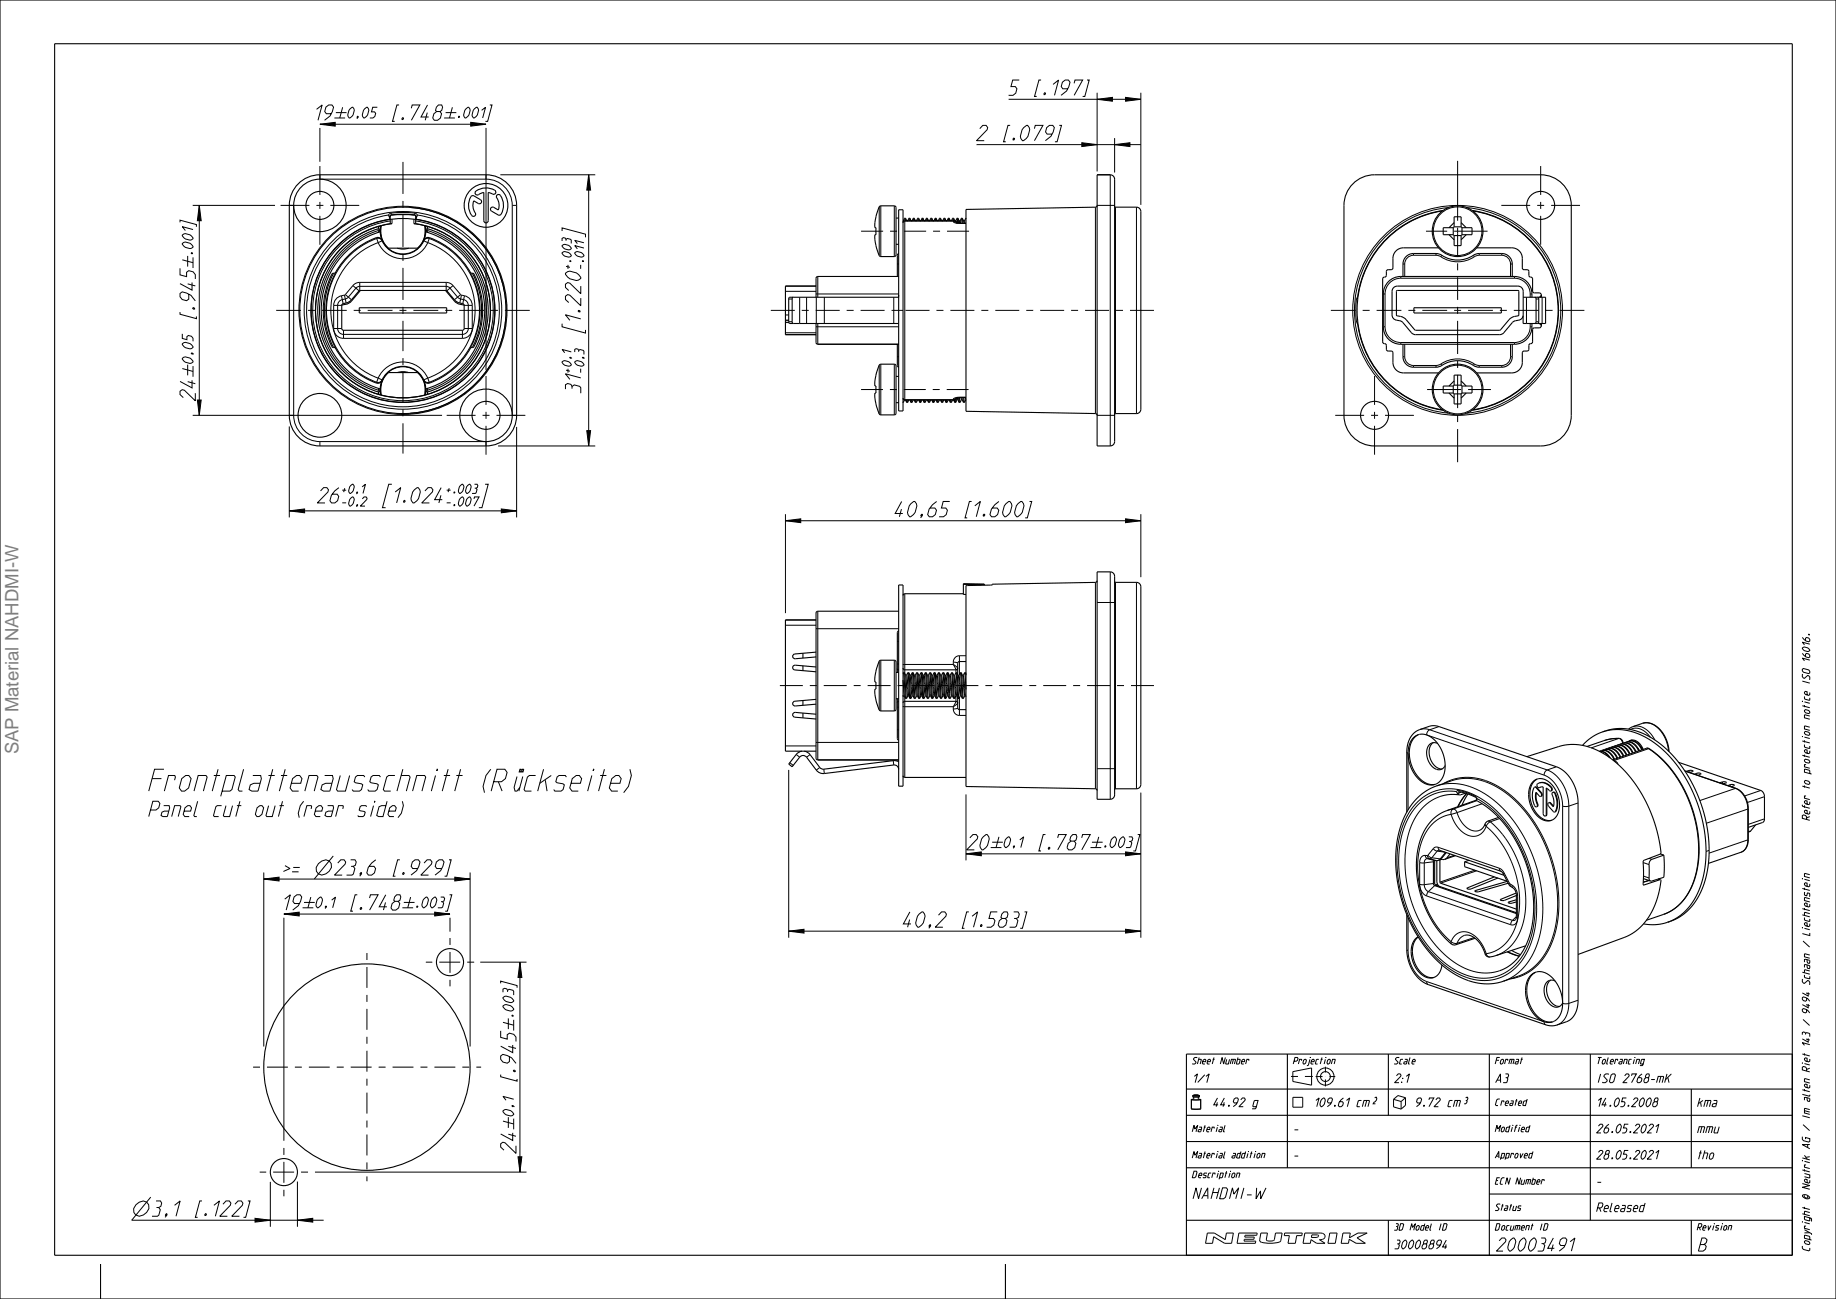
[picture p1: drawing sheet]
<svg xmlns="http://www.w3.org/2000/svg" width="420mm" height="297mm" viewBox="0 0 420 297" stroke-linecap="round" stroke-linejoin="round" font-family="sans-serif">
<defs><g id="words">
<g font-size="6.7">
<text x="133.6" y="54.2" transform="rotate(-90 133.6 54.2)">]</text>
<text x="133.6" y="76.1" transform="rotate(-90 133.6 76.1)">[</text>
<text x="87.6" y="115.7">[</text>
<text x="109.6" y="115.7">]</text>
<text x="34" y="180.9">Frontplattenausschnitt (Rückseite)</text>
</g>
<g font-size="4.7">
<text x="230.7" y="21.8">5 [.197]</text>
<text x="71.7" y="27.5">19</text>
<text x="89.9" y="27.5">[.748</text>
<text x="111.1" y="27.5">]</text>
<text x="223.4" y="32.2">2</text>
<text x="229.6" y="32.2">[.079]</text>
<text x="44.7" y="51.8" transform="rotate(-90 44.7 51.8)">]</text>
<text x="44.7" y="72.8" transform="rotate(-90 44.7 72.8)">[.945</text>
<text x="132.9" y="73.9" transform="rotate(-90 132.9 73.9)">1.220</text>
<text x="132.9" y="89.9" transform="rotate(-90 132.9 89.9)">31</text>
<text x="44.7" y="91.6" transform="rotate(-90 44.7 91.6)">24</text>
<text x="72.6" y="115">26</text>
<text x="89.7" y="115">1.024</text>
<text x="204.6" y="118.2">40,65 [1.600]</text>
<text x="34" y="186.7">Panel cut out (rear side)</text>
<text x="221.1" y="194.3">20</text>
<text x="237.7" y="194.3">[.787</text>
<text x="259.3" y="194.3">]</text>
<text x="76.5" y="200.1">23,6 [.929]</text>
<text x="64.5" y="208.1">19</text>
<text x="80.3" y="208.1">[.748</text>
<text x="101.9" y="208.1">]</text>
<text x="206.5" y="212">40,2 [1.583]</text>
<text x="118" y="225.8" transform="rotate(-90 118 225.8)">]</text>
<text x="118" y="247.1" transform="rotate(-90 118 247.1)">[.945</text>
<text x="118" y="263.7" transform="rotate(-90 118 263.7)">24</text>
<text x="34.8" y="278.1">3,1 [.122]</text>
</g>
<text font-size="4.2" fill="#808080" x="4.2" y="172.5" transform="rotate(-90 4.2 172.5)">SAP Material NAHDMI-W</text>
<g font-size="4">
<text x="341.8" y="286.1">20003491</text>
<text x="388" y="286.1">B</text>
</g>
<text font-size="3.4" x="272.4" y="274.1">NAHDMI-W</text>
<g font-size="3.3">
<text x="79.4" y="27">0,05</text>
<text x="104.5" y="27">.001</text>
<text x="44.2" y="58.4" transform="rotate(-90 44.2 58.4)">.001</text>
<text x="44.2" y="83.3" transform="rotate(-90 44.2 83.3)">0,05</text>
<text x="229.5" y="193.8">0,1</text>
<text x="252.3" y="193.8">.003</text>
<text x="72.1" y="207.6">0,1</text>
<text x="94.9" y="207.6">.003</text>
<text x="117.5" y="232.8" transform="rotate(-90 117.5 232.8)">.003</text>
<text x="117.5" y="255.3" transform="rotate(-90 117.5 255.3)">0,1</text>
</g>
<g font-size="2.8">
<text x="130.7" y="61.7" transform="rotate(-90 130.7 61.7)">+.003</text>
<text x="133.6" y="61.7" transform="rotate(-90 133.6 61.7)">-.011</text>
<text x="130.7" y="85.4" transform="rotate(-90 130.7 85.4)">+0,1</text>
<text x="133.6" y="85.4" transform="rotate(-90 133.6 85.4)">-0,3</text>
<text x="78.1" y="112.8">+0,1</text>
<text x="102" y="112.8">+.003</text>
<text x="78.1" y="115.7">-0,2</text>
<text x="102" y="115.7">-.007</text>
</g>
<g font-size="2.7">
<text x="272.4" y="247.5">1/1</text>
<text x="318.6" y="247.5">2:1</text>
<text x="341.7" y="247.5">A3</text>
<text x="364.8" y="247.5">ISO 2768-mK</text>
<text x="277.5" y="253">44.92 g</text>
<text x="300.6" y="253">109.61cm²</text>
<text x="323.7" y="253">9.72 cm³</text>
<text x="364.8" y="253">14.05.2008</text>
<text x="388" y="253">kma</text>
<text x="295.6" y="259">-</text>
<text x="364.8" y="259">26.05.2021</text>
<text x="388" y="259">mmu</text>
<text x="295.6" y="265">-</text>
<text x="364.8" y="265">28.05.2021</text>
<text x="388" y="265">tho</text>
<text x="364.8" y="271">-</text>
<text x="364.8" y="277">Released</text>
<text x="318.6" y="285.5">30008894</text>
</g>
<g font-size="2.3">
<text x="414" y="187.9" transform="rotate(-90 414 187.9)">Refer to protection notice ISO 16016.</text>
<text x="414" y="286.4" transform="rotate(-90 414 286.4)">Copyright © Neutrik AG / Im alten Riet 143 / 9494 Schaan / Liechtenstein</text>
</g>
<g font-size="2">
<text x="272.4" y="243.3">Sheet Number</text>
<text x="295.6" y="243.3">Projection</text>
<text x="318.7" y="243.3">Scale</text>
<text x="341.8" y="243.3">Format</text>
<text x="364.9" y="243.3">Tolerancing</text>
<text x="341.8" y="252.8">Created</text>
<text x="272.4" y="258.8">Material</text>
<text x="341.8" y="258.8">Modified</text>
<text x="272.4" y="264.8">Material addition</text>
<text x="272.4" y="269.3">Description</text>
<text x="341.8" y="264.8">Approved</text>
<text x="341.8" y="270.8">ECN Number</text>
<text x="318.6" y="281.3">3D Model ID</text>
<text x="341.8" y="276.8">Status</text>
<text x="341.8" y="281.3">Document ID</text>
<text x="388" y="281.3">Revision</text>
</g>
</g></defs>
<path d="M83.9 217.9v52.2M102.9 214.5v11M108.5 220h-11.1M57.9 244h52.2M295.3 246.1h5M300.9 246.1h4.5M303.2 248.4v-4.5M64.9 262.5v11M70.5 268h-11.1" fill="none" stroke="#000" stroke-width=".23" stroke-dasharray="1.6 1.6 4.8 1.6" stroke-linecap="butt"/>
<g fill="none" stroke="#000" stroke-width=".23">
<path d="M89 49.5h.2M89.3 50.5a20.7 20.7 0 0 0-14.5 31.6 20.7 20.7 0 0 0 34.8 0 20.7 20.7 0 0 0-14.5-31.6M89.5 48.7l-.6 .5a22.1 22.1 0 0 0-15.2 33.7 22.1 22.1 0 0 0 37 0 22.1 22.1 0 0 0-15.2-33.7l-.6-.5M89.5 49.1v.1M94.8 49.1v.1M95.1 49.5h.2M206.6 50.5h.1M218.5 50.5h.2M219.4 50.5h.3M220.4 50.5h.3M179.7 76.1h7M179.7 73.7h.8"/>
<path d="M179.7 73.3h.7M179.7 73.2h.7M179.7 72h.7M179.7 66.6h7M182.9 68v6M184.5 68v6M186.7 68v6M188.6 68v6M204.5 68v6M205.6 71h1M349.2 68v6M352.6 67.5v.5"/>
<path d="M352.6 74v.5M352.8 68v6M179.7 142.9h7M206.6 156.1h.1M206.7 157.3h-.1M207.3 156.2h.3M207.7 157.3h-.3M208.3 156.2h.3M208.7 157.3h-.3M209.4 156.2h.2M209.7 157.3h-.3M210.4 156.2h.2"/>
<path d="M210.7 157.3h-.3M211.4 156.2h.2M211.7 157.3h-.3M212.4 156.2h.2M212.7 157.3h-.3M213.4 156.2h.2M213.7 157.3h-.3M214.4 156.3h.2M214.7 157.2h-.3M215.4 156.3h.2M215.7 157.2h-.3M216.4 156.3h.2"/>
<path d="M216.7 157.2h-.3M217.4 156.3h.2M217.7 157.2h-.3M218.4 156.3h.2M218.7 157.2h-.3M219.4 156.3h.2M219.7 157.2h-.3M220.4 156.3h.2M220.7 157.2h-.3M179.7 170.5h7M182.1 172.5l.8 .6M185.3 172.5l-.8 .6"/>
<path d="M187.5 175.5l-.8 .6M188.5 175.9l.1 1M204.3 173.9l.2 1M205.6 175.5h-.1M354.9 180h-.1M386.4 176.2v.4M388.1 176.8v.4M394 178.8v.4M395.8 179.4v.4M328.2 196.9l-.3 .1M329.4 182.1a11.9 11.9 0 0 0-7.3 8.9 28.9 28.9 0 0 0 10.4 28.9 11.6 11.6 0 0 0 10.6 2M329.4 182.1h.1"/>
<path d="M329.7 196.5l-.3 .1M329.8 196.3l-.3 .1M332.7 195.6l-1.7 .5M333.6 180.7l-.4 .2a10.9 10.9 0 0 0-11.5 7.2 27.8 27.8 0 0 0 1 21.6 24.2 24.2 0 0 0 12.2 13.1 10.7 10.7 0 0 0 14.3-5.8 26.9 26.9 0 0 0-.4-21.1 26.6 26.6 0 0 0-11-13.5l-.4-.4M333.7 181.3h-.3M333.7 181.3v.4M334.3 181.1l-.6 .2M335.5 181.4l-1.1 1.4-1 1.7M337.4 199l-8 2.7M337.8 199.1l-8.3 2.8M351.5 180l-.1 .1M351.8 183.8h-.2"/>
<path d="M352.3 180l-.1 .1M352.6 181.2l-.1 .1M353.9 186.2h-.2M354.8 183.6l-.2 .1M355.8 181.4h-.1M356 185.5h-.2M391 194.4l-.7 .3M400.5 190l-.6 .2M402.8 180.7l-3.7 1.3M403.6 182.1l-3.9 1.4M403.6 187.2l-3.7 1.3M328.2 201.9l-.3 .1"/>
<path d="M328.5 202.4l-.3 .1M335.7 203v.2M337.6 203.6v.3M342.5 200.7v.1M343.3 205.6v.2M344.8 217.6l2.7 1M345.2 206.2v.3M272.5 251.4v2.1l1.1 .1 1.1-.1v-2.1M272.5 251.4h2.2M272.9 250.5h1.4M272.9 250.8h1.4M272.9 250.5v.3"/>
<path d="M272.9 250.8l.1 .4-.5 .2M272.9 250.5l.7-.2 .7 .2 .1 .2-.3 .5 .6 .2M295.7 245l4.3-.8v3.9l-4.3-.8zM295.8 250.9h2.2v2.2h-2.2zM303.2 246.1h.1M318.8 251.3v1.8l1.7 .5M318.8 251.3l1.7 .5M320.5 251.8v1.8M321.5 251v1.7l-1 .9M321.5 251l-1 .8M321.5 251l-1.7-.5-1 .8M276.2 281.9h1.6l2.5 1.5 .3-1.5h1.5l-.4 2.4h-1.6l-2.5-1.5-.2 1.5h-1.6z"/>
<path d="M283.4 281.9h4.2l-.1 .5h-2.7l-.1 .4h2.2l-.1 .5h-2.1l-.1 .5h2.7l-.1 .5h-4.2zM288.4 281.9h1.5l-.2 1.6a1.44 1.44 0 0 0 1.8-.1l.3-1.5h1.5l-.4 1.9a6.4 6.4 0 0 1-4.6 .1l-.1-.4zM293.9 281.9h4l-.1 .6h-1.2l-.3 1.8h-1.7l.4-1.8h-1.2zM298.5 281.9h3.3a.85 .85 0 0 1 1 .2 .85 .85 0 0 1 0 1.1l-1 .2 1.3 .9h-1.9l-1.3-.9-.1 .9h-1.7zM300.1 282.3h1.3a.34 .34 0 0 1 .1 .5 .34 .34 0 0 1-.4 .1h-1.1zM304.2 281.9h1.7l-.4 2.4h-1.7zM307.2 281.9h1.7l-.2 1.1 1.9-1.1h2.1l-2.3 1.1 1.9 1.3h-2.1l-1.6-1-.1 1h-1.7z"/>
<circle cx="303.2" cy="246.1" r="1.97"/>
<circle cx="303.2" cy="246.1" r="1.13"/>
</g>
<g fill="none" stroke="#000" stroke-width=".25">
<path d="M0 0h420v297h-420zM12.5 10h397.5v277h-397.5zM87 53a18.7 18.7 0 0 0-13.5 18 18.7 18.7 0 0 0 13.5 17.9M88.9 49.2l.3 .7M89.2 49.9v.2M89.2 49.5v.4M89.3 50v.1M89.3 50.2v1M89.3 51.2a20 20 0 0 0-13.9 30.6 20 20 0 0 0 33.6 0 20 20 0 0 0-13.9-30.6M89.3 51.2h.1M95.1 49.3h.1M95.1 49.3v.1"/>
<path d="M95.1 49.4h.1M95.1 51.2h.1M95.1 50.2v1M95.1 49.5l-.1-.2a13.7 13.7 0 0 0-5.7 .1l-.1 .7a21 21 0 0 0-15.2 31.6 21 21 0 0 0 35.1 1.7 21 21 0 0 0-12.2-32.9l-1.8-.4M95.1 49.4v.1M95.1 49.7v.4M95.1 49.5v.2M95.2 49.9v.2M95.2 49.5v.4M95.5 49.2l-.3 .7M97.4 53a18.7 18.7 0 0 1 13.5 18 18.7 18.7 0 0 1-13.5 17.9M107.7 45l.2-.2h.5l1.5 .9a.5 .5 0 0 1 .2 .6 .5 .5 0 0 1-.7 .2l-1-.6a3.7 3.7 0 0 0 .4 3.1l-.1 .3-.5 .2a3.6 3.6 0 0 1-.5-4.5z"/>
<path d="M108.9 43.7a3.8 3.8 0 0 1 4.5 0 .54 .54 0 0 1-.2 .7 .54 .54 0 0 1-.8-.2l-.7-.2v6.5a.5 .5 0 0 1-.5 .5 .5 .5 0 0 1-.5-.5v-6.5l-1 .3a.59 .59 0 0 1-.6 .3 .59 .59 0 0 1-.4-.5zM113.8 44.5h.2a2.64 2.64 0 0 1 1.2 2.6 2.4 2.4 0 0 1-1 2.1l-1.8-.9a.5 .5 0 0 1-.1-.7 .5 .5 0 0 1 .6-.2l1.1 .6 .2-1.4-.7-1.6zM200.4 49.6h.1M200.4 49.6l-.3 1.9v.6h.3v1.6h-.3v.5l.3 1.9M200.4 56.1v.1M205 55.9h.6M205 49.9h.6M205.6 48h1v46h-1zM206.6 50.5l.1 .1M206.9 49.9l-.3 .6M206.9 49.9h.1M206.9 49.9l.1 .6"/>
<path d="M206.9 49.9h.2M207.1 49.9h.1M207.1 49.9l.1 .6M207.1 49.9l.3 .6M207.4 50.5h.3M207.7 50.5h.1M207.9 49.9l-.2 .6M207.9 49.9h.2M207.9 49.9l.1 .6M208.1 49.9l.1 .6M208.1 49.9l.3 .6M208.4 50.5h.3"/>
<path d="M208.9 49.9l-.2 .6M208.9 49.9h.1M208.9 49.9l.1 .6M208.9 49.9h.2M209.1 49.9h.1M209.1 49.9l.1 .6M209.1 49.9l.3 .6M209.4 50.5h.3M209.7 50.5h.1M209.9 49.9l-.2 .6M209.9 49.9h.2M209.9 49.9l.1 .6"/>
<path d="M210.1 49.9l.1 .6M210.1 49.9l.3 .6h.3M210.7 50.5h.1M210.9 49.9l-.2 .6M210.9 49.9h.1M210.9 49.9l.1 .6M210.9 49.9h.2M211.1 49.9h.1M211.1 49.9l.3 .6M211.1 49.9l.1 .6M211.4 50.5h.3M211.7 50.5h.1"/>
<path d="M211.9 49.9l-.2 .6M211.9 49.9h.2M211.9 49.9l.1 .6M212.1 49.9h.1M212.1 49.9l.3 .6h.3M212.1 49.9l.1 .6M212.7 50.5h.1M212.9 49.9l-.2 .6M212.9 49.9h.1M212.9 49.9l.1 .6M212.9 49.9h.2M213.1 49.9h.1"/>
<path d="M213.1 49.9l.1 .6M213.1 49.9l.3 .6M213.4 50.5h.3M213.7 50.5h.1M213.9 49.9l.1 .6M213.9 49.9l-.2 .6M213.9 49.9h.2M214.1 49.9h.1M214.1 49.9l.1 .6M214.1 49.9l.3 .6h.2l.3-.6M214.9 49.9h.1M214.9 49.9l.1 .6"/>
<path d="M214.9 49.9h.2M215.1 49.9h.1M215.1 49.9l.1 .6M215.1 49.9l.3 .6M215.4 50.5h.3M215.7 50.5h.1M215.9 49.9l-.3 .6M215.9 49.9l.1 .6M215.9 49.9h.2M216.1 49.9h.1M216.1 49.9l.3 .6h.2l.3-.6M216.1 49.9l.1 .6"/>
<path d="M216.9 49.9h.1M216.9 49.9l.1 .6M216.9 49.9h.2M217.1 49.9h.1M217.1 49.9l.1 .6M217.9 49.9l-.3 .6h-.2l-.3-.6M217.9 49.9l.1 .6M217.9 49.9h.2M218.1 49.9h.1M218.1 49.9l.1 .6M218.1 49.9l.3 .6h.3M218.7 50.5v.1"/>
<path d="M218.9 49.9l-.3 .6M218.9 49.9h.1M218.9 49.9l.2 1.1M218.9 49.9h.2M219.1 49.9h.1M219.1 49.9l.2 1.1M219.1 49.9l.3 .6M219.4 50.5h.3M219.4 50.5l.1 .5M219.7 50.5v.5M219.9 49.9l-.3 .6M219.9 49.9l.2 1.1"/>
<path d="M219.9 49.9h.2M220.1 49.9h.1M220.1 49.9l.2 1.1M220.1 49.9l.3 .6M220.4 50.5h.3M220.4 50.5h.1M220.4 50.5l.1 .5M220.7 50.5v.5M220.9 49.9l-.3 .6M220.9 49.9h.1M220.9 49.9l.1 .2M329.9 48.2a23 23 0 0 0-19.5 22.8 23 23 0 0 0 19.5 22.7"/>
<path d="M331.5 53.7l1.1 1.1M332.4 52.1h-2.2l-.1 .8 .1 .8h2.2M332.4 52.1v1.6M332.4 53.7l.2 .2M332.6 51.9v-2.3h.8h.8v2.3M332.6 50.9l-1.1 1.2M332.6 53.9v2.2l.8 .1 .8-.1v-2.2M332.6 51.9l-.2 .2M332.6 53.9h1.6M332.6 51.9h1.6M334.2 50.9l1.2 1.2M334.2 51.9l.2 .2"/>
<path d="M334.4 52.1h2.3v.8v.8h-2.3M334.4 53.7l-.2 .2M334.4 52.1v1.6M335.4 53.7l-1.2 1.1M336.9 48.2a23 23 0 0 1 19.5 22.8 23 23 0 0 1-19.5 22.7M78.3 69.5l1.2-.3 .7-.4 2.1-2.4h19.8l2.1 2.4 1.9 .8 .1 5.5-.4 .4h-27.2l-.4-.4v-5.3zM82.2 70.4h20v1.2h-20zM82.5 66.4l-2.3 2.7-.7 .4-1.2 .2-.1 .2M101.9 66.4l2.3 2.7 2 .8M179.7 76.5h7M179.7 65.4h7M182.9 74h22.6"/>
<path d="M187.1 78.7h18.5M205.6 67.5l-.1 .5h-22.6M319.5 66.5l27.7-.1 .2 .2v5.4l-.1 .2-1.2 .3-.6 .3-2.4 2.7h-19.3l-2.4-2.7-.6-.3-1.3-.4zM323.4 70.4h20v1.2h-20zM348.4 72.2v1.8h.8M348.4 68h.8M351.7 68h1.9v6h-1.9M352.1 74l.3 .2 .2 .3M352.1 67h.2l.3 .5M352.3 74l.3 .5M352.6 74.5l-.3 .4-.2 .1M352.6 67.5l-.2 .3-.3 .1"/>
<path d="M352.6 67.5l-.3 .4M200.4 85.8h.1M200.4 85.8l-.3 1.9v.6h.3v1.6h-.3v.5l.3 1.9M200.4 92.3v.1M205 92.1h.6M205 86.1h.6M206.6 91.9v.1M206.6 92h.1M206.9 91.4h.1M206.9 91.4h.2l.3 .6M206.9 91.4l-.3 .6M207.3 91.4l.1 .6"/>
<path d="M207.4 92h.1M207.4 92h.2M207.5 91.4l.1 .6M207.9 91.4h.1M207.9 91.4l-.3 .6M208.1 91.4l.3 .6M208.3 91.4l.1 .6M208.4 92h.1M208.4 92h.2M208.5 91.4l.1 .6M208.6 92h.1M208.9 91.4l-.3 .6"/>
<path d="M209.1 91.4l.3 .6M209.3 91.4l.1 .6M209.4 92h.1M209.4 92h.2M209.5 91.4l.1 .6M209.9 91.4l-.3 .6M210.1 91.4l.3 .6M210.3 91.4l.1 .6M210.4 92h.1M210.4 92h.2M210.5 91.4l.1 .6M210.6 92h.1"/>
<path d="M210.9 91.4l-.3 .6M211.1 91.4l.3 .6M211.3 91.4l.1 .6M211.4 92h.1M211.4 92h.2M211.5 91.4l.1 .6M211.9 91.4l-.3 .6M212.1 91.4l.3 .6M212.3 91.4l.1 .6M212.4 92h.1M212.4 92h.2M212.5 91.4l.1 .6"/>
<path d="M212.6 92h.1M212.9 91.4l-.3 .6M213.1 91.4l.3 .6M213.3 91.4l.1 .6M213.4 92h.1M213.4 92h.2M213.5 91.4l.1 .6M213.9 91.4l-.3 .6M214.1 91.4l.3 .6M214.3 91.4l.1 .6M214.4 92h.1M214.4 92h.2"/>
<path d="M214.5 91.4l.1 .6M214.6 92h.1M214.9 91.4l-.3 .6M215.1 91.4l.3 .6M215.3 91.4l.1 .6M215.4 92h.1M215.4 92h.2M215.5 91.4l.1 .6M215.9 91.4l-.3 .6M216.1 91.4l.3 .6M216.3 91.4l.1 .6M216.4 92h.1"/>
<path d="M216.4 92h.2M216.5 91.4l.1 .6M216.6 92h.1M216.9 91.4l-.3 .6M217.1 91.4l.3 .6M217.3 91.4l.1 .6M217.4 92h.1M217.4 92h.2M217.5 91.4l.1 .6M217.9 91.4l-.3 .6M218.1 91.4l.3 .6M218.3 91.4l.1 .6"/>
<path d="M218.4 92h.1M218.4 92h.2M218.5 91.4l.1 .6M218.6 92h.1M218.9 91.1l.2 .2M219 91.3l-.4 .7M219 90.9l.1 .4M219.1 91.3l.3 .7M219.3 90.9l.1 1.1M219.4 92h.1M219.4 92h.2M219.5 90.9l.1 1.1"/>
<path d="M219.8 90.9l.1 .4M220 91.3l-.4 .7M220 90.9l.4 1.1M220.1 91.3h-.2M220.3 90.9l.1 1.1M220.4 92h.1M220.4 92h.2M220.5 90.9l.1 1.1M220.6 92h.1M220.8 90.9h.1M220.8 90.9l.1 .4M221 91.3l-.4 .7"/>
<path d="M331.5 89.9l1.1 1.1M332.4 88.3h-2.2l-.1 .8 .1 .8h2.2M332.4 89.9l.2 .2M332.4 88.3v1.6M332.6 88.1v-2.3h.8h.8v2.3M332.6 87.1l-1.1 1.2M332.6 90.1v2.2l.8 .1 .8-.1v-2.2M332.6 90.1h1.6M332.6 88.1h1.6M332.6 88.1l-.2 .2M334.2 87.1l1.2 1.2M334.2 88.1l.2 .2"/>
<path d="M334.4 88.3h2.3v.8v.8h-2.3M334.4 88.3v1.6M334.4 89.9l-.2 .2M335.4 89.9l-1.2 1.1M205.6 133.7h1v46h-1zM179.7 141.7h7M183.7 149.4v1.1M183.7 152.2v1.1M186.7 159.9l-4.9 .4a.55 .55 0 0 0-.5 .6 .55 .55 0 0 0 .6 .5l4.8-.4M186.7 149.1l-4.9 .4a.55 .55 0 0 0-.5 .6 .55 .55 0 0 0 .6 .5l4.8-.4M186.7 152.5l-4.8-.4a.55 .55 0 0 0-.6 .5 .55 .55 0 0 0 .5 .6l4.9 .4M200.4 153.4v.1"/>
<path d="M200.4 153.5l-.3 1.9v.5h.3v1.6h-.3v.6l.3 1.9M205 159.7h.6M205 153.7h.6M206.6 155.5l.2 3.4 .4 .8M206.6 159v.1M206.6 159.1v.2M206.7 153.8h.2M206.7 153.8l-.1 .2M206.7 153.8l.5 5.9M206.9 153.8l.3 .8 .4 4.5M206.9 153.8h.1M206.9 153.8l.5 5.9"/>
<path d="M206.9 159.1h-.3M207.2 154.4h.2M207.2 159.7h.1M207.2 159.7h.2M207.4 159.7h.1M207.4 154.4l.4 4.5 .4 .8M207.7 159.1l-.3 .6M207.7 153.8h.2M207.7 153.8l-.3 .6M207.7 153.8l.5 5.9M207.9 153.8h.1M207.9 153.8l.3 .8 .4 4.5"/>
<path d="M207.9 153.8l.5 5.9M207.9 159.1h-.3M208.2 154.4h.2M208.2 159.7h.1M208.2 159.7h.2M208.4 159.7h.1M208.4 154.4l.4 4.5 .4 .8M208.7 159.1l-.3 .6M208.7 153.8h.2M208.7 153.8l-.3 .6M208.7 153.8l.5 5.9M208.9 153.8l.3 .8 .4 4.5"/>
<path d="M208.9 153.8l.5 5.9M208.9 159.1h-.3M209.2 154.4h.2l.1 .2 .4 4.5M209.2 159.7h.2M209.4 159.7h.1M209.7 159.1l-.3 .6M209.7 153.8h.2M209.7 153.8l-.3 .6M209.7 153.8l.5 5.9M209.9 159.1l.3 .6M209.9 159.1h-.3M209.9 153.8h.1"/>
<path d="M209.9 153.8l.3 .6M209.9 153.8l.5 5.9M210.2 159.7h.1M210.2 154.4h.2M210.2 154.4l.4 4.4v.3h.3M210.2 159.7h.2M210.4 159.7h.1M210.4 154.4l.4 4.5 .4 .8M210.7 159.1l-.3 .6M210.7 153.8h.2M210.7 153.8l-.3 .6M210.7 153.8l.5 5.9"/>
<path d="M210.9 153.8l.3 .8 .5 4.5M210.9 153.8h.1M210.9 153.8l.5 5.9M211.2 159.7h.2M211.2 154.4h.2M211.4 159.7h.1M211.4 154.4l.4 4.5 .4 .8M211.7 159.1l-.3 .6M211.7 153.8h.2M211.7 153.8l-.3 .6M211.7 153.8l.5 5.9M211.9 159.1h-.2"/>
<path d="M211.9 153.8l.5 5.9M211.9 153.8l.3 .6M212.2 159.7h.1M212.2 154.4h.2M212.2 159.7h.2M212.2 154.4l.5 4.7M212.4 159.7h.1M212.4 154.4l.4 4.4 .4 .9M212.7 159.1l-.3 .6M212.7 153.8h.2M212.7 153.8l-.3 .6M212.7 153.8l.5 5.9"/>
<path d="M212.9 159.1h-.2M212.9 153.8l.5 5.9M212.9 153.8l.3 .9 .5 4.4M213.2 159.7h.2M213.2 154.4h.2M213.4 159.7h.1M213.4 154.4l.4 4.4 .4 .9M213.7 159.1l-.3 .6M213.7 153.8h.2M213.7 153.8l-.3 .6M213.7 153.8l.5 5.9M213.9 159.1h-.2"/>
<path d="M213.9 153.8l.3 .9 .5 4.4M213.9 153.8l.5 5.9M214.2 159.7h.1M214.2 154.4h.2M214.2 159.7h.2M214.4 159.7h.1M214.4 154.4l.4 4.4 .4 .9M214.7 159.1l-.3 .6M214.7 153.8h.2M214.7 153.8l-.3 .6M214.7 153.8l.5 5.9M214.9 159.1h-.2"/>
<path d="M214.9 153.8h.1M214.9 153.8l.3 .9 .5 4.4M214.9 153.8l.5 5.9M215.2 159.7h.2M215.2 154.4h.2M215.4 159.7h.1M215.4 154.4l.4 4.4 .4 .9M215.7 159.1l-.3 .6M215.7 153.8h.2M215.7 153.8l-.3 .6M215.7 153.8l.5 5.9M215.9 159.1h-.2"/>
<path d="M215.9 153.8l.4 .9 .4 4.4M215.9 153.8h.1M215.9 153.8l.5 5.9M216.2 159.7h.1M216.2 159.7h.2M216.2 154.4h.2l.1 .3 .4 4.3M216.7 153.8h.2M216.7 153.8l-.3 .6M216.7 153.8l.5 5.9M216.7 159.1l-.3 .6M216.9 159l.3 .7M216.9 159.1h-.2"/>
<path d="M216.9 153.8l.4 .9 .4 4.4M216.9 153.8l.5 5.9M217.2 159.7h.1M217.2 159.7h.2M217.2 154.4h.2M217.4 154.4l.4 4.4 .4 .9M217.4 159.7h.1M217.7 153.8h.2M217.7 153.8l-.3 .6M217.7 153.8l.5 5.9M217.7 159.1l-.3 .6M217.9 159.1h-.2"/>
<path d="M217.9 153.8l.5 5.9M217.9 153.8l.4 .9 .4 4.4M218.2 159.7h.1M218.2 159.7h.2M218.2 154.4h.2M218.4 154.4l.4 4.6M218.7 153.8h.2M218.7 153.8l-.3 .6M218.7 153.8l.5 5.9M218.7 159.1l-.3 .6M218.8 159l.4 .7M218.9 159.1h-.2"/>
<path d="M218.9 153.8l.5 5.9M218.9 153.8l.3 .7M219.2 159.7h.1M219.2 159.7h.2M219.2 154.4h.2M219.2 154.5l.5 4.6M219.4 154.4l.4 4.4 .4 .9M219.4 159.7h.1M219.7 153.8h.2M219.7 153.8l-.3 .6M219.7 153.8l.5 5.9M219.7 159.1l-.3 .6"/>
<path d="M219.9 159.1h-.2M219.9 153.8l.5 5.9M219.9 153.8l.4 .9 .4 4.3M220.2 159.7h.1M220.2 159.7h.2M220.2 154.4h.2M220.4 154.4l.4 4.3 .2 .6M220.7 153.8l.3 3.9M220.7 153.8h.2M220.7 153.8l-.3 .6M220.7 159l-.3 .7M220.9 159h-.2"/>
<path d="M220.9 153.8l.1 .6M220.9 153.8l.1 .2M179.7 171.7h7M182.9 173.1a1 1 0 0 1 1.6 0l2.2 3a2 2 0 0 0 1.9 .8l15.9-2 .7 .3 .4 .7M183.5 171.7l-.8 .3-.6 .5M183.7 160.2v1.1M183.7 163v1.1M184 171.7l1 .5 2.5 3.3 .7 .4 16.1-2 1.3 .3M186.7 163.3l-4.8-.4a.55 .55 0 0 0-.6 .5 .55 .55 0 0 0 .5 .6l4.9 .4M187.1 173.7h18.5M351.2 179.9l.3 .1 1.2 1.3 .1 .5-.2 .3M352.2 179a2.39 2.39 0 0 1 2.9 1.6l-.2 .2"/>
<path d="M352.4 180h-.1M352.4 180l.6-.1v6.1a.39 .39 0 0 0 .2 .5 .39 .39 0 0 0 .5-.2v-6.1l.9 .7a.47 .47 0 0 0 .4-.5 .47 .47 0 0 0-.3-.5 2.42 2.42 0 0 0-3-.7l-.1 .3 .1 .4 .3 .2 .3-.1M352.4 180h.1M365.9 171.8a2.55 2.55 0 0 1 2.5 1.5M365.9 171.8a2.57 2.57 0 0 1 2.2 1.3M366 171.8a2.34 2.34 0 0 1 3.1 1.5l.1 .3M366.4 171.6a2.63 2.63 0 0 1 2.9 2M366.6 167.3a10.9 10.9 0 0 0-4.6 3.1M367.1 171.4a2.63 2.63 0 0 1 2.9 1.9M367.1 171.4l-.4 .1M367.1 171.4h.1M367.1 171.4a2.74 2.74 0 0 1 2.8 2"/>
<path d="M367.3 167.1l-.7 .2M367.3 167.1a13.2 13.2 0 0 1 12.1 2.7 32 32 0 0 1 11.5 26.3 17.2 17.2 0 0 1-5.6 12.8l-1.5 1-1.6 .7M367.3 167.1a14 14 0 0 1 12.5 3.8 31.9 31.9 0 0 1 9.7 30.1 13.7 13.7 0 0 1-7.4 9.6M367.8 171.1a2.63 2.63 0 0 1 3 2M367.8 171.1a2.71 2.71 0 0 1 2.8 2.1M367.8 171.1l-.4 .2M368.5 170.9a2.63 2.63 0 0 1 3 2M368.5 170.9l-.4 .1M368.5 170.9a2.73 2.73 0 0 1 2.8 2M368.8 170.8a2.42 2.42 0 0 1 3.2 1.7v.2M369.2 170.6a2.63 2.63 0 0 1 3 2M369.9 170.4a2.63 2.63 0 0 1 3 2"/>
<path d="M369.9 170.4l-.4 .2M369.9 170.4a2.73 2.73 0 0 1 2.8 2M370.6 170.1a2.63 2.63 0 0 1 3 2M370.6 170.1l-.4 .2M370.6 170.1a2.73 2.73 0 0 1 2.8 2.1M371.3 169.9a2.68 2.68 0 0 1 3 2l-.2-.4M371.3 169.9h.1a2.7 2.7 0 0 1 2.7 2M371.3 169.9l-.4 .2M372 169.7a2.65 2.65 0 0 1 3 1.9l-.3-.5M372 169.7l-.4 .1M372.1 169.7h-.1M372.1 169.7a2.75 2.75 0 0 1 2.8 2"/>
<path d="M372.7 169.4h-.1M372.8 169.4a2.62 2.62 0 0 1 2.9 2M372.8 169.4l-.5 .2M372.8 169.4h.1M372.8 169.4a2.74 2.74 0 0 1 2.8 2.1M373.1 169.3h-.1M373.1 169.3h.1M373.3 169.2l-.2 .1M373.3 169.2h.1M373.3 169.2l-.6 .2M373.3 169.2a2.85 2.85 0 0 1 2.6 2.1M373.4 169.2h-.1"/>
<path d="M375.3 170.7l.4 .7M385.7 176.4l1.1-.3a.29 .29 0 0 1 .3 0 .29 .29 0 0 1 .2 .3l-.8 .2M387.6 177l.8-.3 .7 .2-.7 .4M393.4 179l1-.3a.29 .29 0 0 1 .3 0 .29 .29 0 0 1 .2 .3l-.8 .2M395.3 179.6l.8-.2 .6 .1-.6 .4M328.2 196.7v5.2l.2 .5 18.5 6.3M329 196.7h-.9l-.2 .3v5l.2 .4 18.8 6.5M329.4 196.6l.1 5.3 17.4 6M329.6 196.5h.9M329.6 196.5l-.6 .2M330.7 194.9l-1.3 1.5-.4 .3M330.9 194.9l-1.3 1.6"/>
<path d="M331.7 195.2l-1.2 1.3M332.9 195.6l-2.4 .9M333.2 181l.2 .4 .5 .3 1.3-.3M333.7 181.7a9.3 9.3 0 0 0-4.3 .4M335 197v1.2l9.8 3.3M335 197l9.1 3.1M335.5 181.4l-1 1.4-.9 1.6M335.8 181.5l-1.4 2.6M336 196.7l-1 .3M337.8 182.7l-.1 .2M337.9 182.6v.5a23.9 23.9 0 0 1 10.4 12.2 27.5 27.5 0 0 1 1.3 19.6 11.2 11.2 0 0 1-6.5 7M351 180h.3l1.3 1.4a.36 .36 0 0 1 .1 .5 .36 .36 0 0 1-.6 .1l-.7-.8a6 6 0 0 0 .3 3.1 .32 .32 0 0 1-.4 .2 .32 .32 0 0 1-.3-.3 4.7 4.7 0 0 1 0-4.2z"/>
<path d="M351.5 181.3a6.2 6.2 0 0 0 .3 2.9l-.2 .2M352.3 180l-.1 .1M353.9 180.2v6l-.2 .3M354.4 183.5l.3 .1 .7 .7M355.1 181.2h.3a3.9 3.9 0 0 1 .2 4.5l-1.4-1.5a.36 .36 0 0 1-.1-.5 .36 .36 0 0 1 .5 0l.7 .8a5.7 5.7 0 0 0-.2-3.1zM355.4 181.1h.2a4.2 4.2 0 0 1 .2 4.5M398.3 194.8l-7.5 2.6M341.9 200.5l-6.3 2.6 .9 .2 6.1-2.5M344.8 201.5l-7.4 2.2a.29 .29 0 0 0 .2 .3 .29 .29 0 0 0 .3-.1l7.1-2M344.9 217.6l2.7 1M345.8 217.3l2 1M346.8 204.2l-3.6 1.5 .9 .2 2.8-1.2"/>
<path d="M346.9 205.7l-1.8 .6a.29 .29 0 0 0 .1 .3 .29 .29 0 0 0 .3-.1l1.4-.3M381.5 210.9a10.8 10.8 0 0 1-5.5 .3M382.1 210.6l-.6 .3M382.2 210.6l-.7 .3M271.4 249h138.6M271.4 255h138.6M294.5 241v26M317.6 241v14M340.7 241v46M363.8 241v38M386.9 249v18M410 241h-138.6v46"/>
<path d="M271.4 261h138.6M271.4 267h138.6M271.4 279h138.6M317.6 261v6M317.6 279v8M340.7 273h69.3M386.9 279v8M23 289v8M230 289v8"/>
<circle cx="102.9" cy="220" r="3.1"/>
<circle cx="83.9" cy="244" r="23.6"/>
<circle cx="64.9" cy="268" r="3.1"/>
</g>
<!-- layer: AUSFORMSCHRAEGEN -->
<g fill="none" stroke="#000" stroke-width=".25">
<path d="M88.9 56.7h6.6M250.6 47.4l-29.6 .5v46.1l29.6 .6M336.8 48.1a23.1 23.1 0 0 1 19.7 22.9 23.1 23.1 0 0 1-19.7 22.8M310.6 68.3h-.3l-.2 2.3 .2 3.1h.3M88.9 85.2h6.6M225.2 133.5l-4.8-.1v2.5M250.6 133.2l-23.6 .4M221 156.7v23.1l29.6 .5M363.8 170.9a11.5 11.5 0 0 0-7.2-.2l-7.3 2.3M337.8 182.9l-6.9 2.5M379.8 195.2l.8 .3v5.1M349 216.2l-6.8 2.3"/>
<path d="M371.5 214.3l-10.5 3.9"/>
</g>
<!-- layer: BEZUGSACHSEN -->
<g fill="none" stroke="#000" stroke-width=".25">
<path d="M254 40h-3v62M200.4 49.6l.5-1.9 .4-.6h3.3l.3 .2v11.2l-.3 .2-3.3-.1-.4-.6-.5-1.8M255.2 47.4h4.8a1 1 0 0 1 1 1v45.2a1 1 0 0 1-1 1h-4.8M309.2 42.4a7 7 0 0 1 5.2-2.4h38a7 7 0 0 1 7 7v48a7 7 0 0 1-7 7h-38a7 7 0 0 1-7-7v-48a7 7 0 0 1 1.8-4.6zM187.1 78.7h18.5M187.1 63.2h18.5M200.4 85.8l.5-1.9 .4-.6h3.3l.3 .2v11.2l-.3 .2-3.3-.1-.4-.6-.5-1.8M187.1 139.7h18.5M207 135.7h13.4M251 130.7v52M255.2 133.1h4.8a1 1 0 0 1 1 1v45.2a1 1 0 0 1-1 1h-4.8M200.4 153.4l.5-1.8 .4-.6 3.3-.1 .3 .2v11.3l-.3 .1h-3.3l-.4-.6-.5-1.9"/>
<path d="M187.1 173.7h18.5M207 177.7h14M324.8 166.8l2.6-.8h1.5l27.1 9.3a8.9 8.9 0 0 1 5 8.3v45.1a4.8 4.8 0 0 1-2.7 4.9l-2.1 .7M327.9 169.8l-.2 .2a3.6 3.6 0 0 0 2.2 5.8M332 178.5l-3.4 1.2a13.7 13.7 0 0 0-8.3 9.7 32.2 32.2 0 0 0 5.6 27 19.8 19.8 0 0 0 12.1 8.4 11.7 11.7 0 0 0 5.9-.4l3.4-1.2M351.6 178.1a3.7 3.7 0 0 1 4.1 2.3 5.6 5.6 0 0 1-.1 6.7l-.6 .4M351.6 178.1a3.7 3.7 0 0 0-1.9 4.3 5.7 5.7 0 0 0 4.3 5.3l1-.2M351.6 178.1a4.5 4.5 0 0 0-1.3 5.4 5 5 0 0 0 4.3 4.1l.4-.1M351.6 178.1h.1M366.9 169.3l-3.9 1.4M372.6 166.7l.7-.5 2.4-.8a4.3 4.3 0 0 1 4.9 2.5 8.4 8.4 0 0 1 1.2 4M324.4 214.2a4.7 4.7 0 0 0-1.1 5.8 4.6 4.6 0 0 0 4.3 3.6 2.96 2.96 0 0 0 2.3-3"/>
<path d="M324.4 214.2a5.1 5.1 0 0 0-.7 6.1 4.2 4.2 0 0 0 4.4 3.1M380.5 209.1l-3.9 1.3M354.7 224.1l-.2 .2a3.6 3.6 0 0 0 2.3 5.8"/>
<circle cx="111.2" cy="47" r="5"/>
<circle cx="333.4" cy="52.9" r="5.8"/>
<circle cx="352.4" cy="47" r="3.2"/>
<circle cx="92.2" cy="71" r="23.6"/>
<circle cx="92.2" cy="71" r="21"/>
<circle cx="73.2" cy="95" r="5"/>
<circle cx="314.4" cy="95" r="3.2"/>
<circle cx="333.4" cy="89.1" r="5.8"/>
</g>
<g fill="none" stroke="#000" stroke-width=".23">
<path d="M73.2 38v6.6M92.2 37v7.3M333.4 36.8v13.7M352.4 38v6.6M64.2 47h6.6M72.4 47h1.6M73.2 46.2v1.6M73.2 49.4v6.6M75.6 47h6.6M92.2 45.9v1.6M92.2 49.1v7.4M92.2 58.1v1.5"/>
<path d="M197 52.9h5M201.1 47.3v11.1M201.5 47.1v11.6M203.6 52.9h1.6M204.6 47.1v11.6M206.8 52.9h5.1M213.4 52.9h1.6M216.6 52.9h5.1M260 47.4v47.2M326.2 52.9h4.8M332.6 52.9h7.7M333.4 52.1v6.5"/>
<path d="M343.4 47h6.6M351.6 47h1.6M352.4 46.2v1.6M352.4 49.4v6.6M354.8 47h6.6M63.2 71h5.7M70.5 71h1.5M73.6 71h5.7M80.9 71h1.6M84.1 71h5.7M91.4 71h1.6M92.2 61.2v7.4"/>
<path d="M92.2 70.2v1.6M92.2 73.4v6.9M94.6 71h5.7M101.8 71h1.6M105 71h5.7M112.3 71h1.6M115.5 71h5.7M176.3 71h5.5M183.4 71h1.6M186.6 71h5.5M187.1 74.7h18.5M187.1 67.2h18.5"/>
<path d="M193.7 71h1.6M196.9 71h5.5M204 71h1.5M207.1 71h5.5M214.2 71h1.6M217.4 71h5.5M224.5 71h1.6M227.7 71h5.5M234.8 71h1.6M238 71h5.4M245 71h1.6M248.2 71h5.5"/>
<path d="M255.3 71h1.6M258.5 71h5.5M304.4 71h5.7M311.7 71h1.6M314.9 71h5.7M322.2 71h1.6M325.4 71h5.6M332.6 71h1.6M333.4 60.2v1.6M333.4 63.4v5.2M333.4 70.2v1.6M333.4 73.4v7.5"/>
<path d="M335.8 71h5.7M343.1 71h1.6M346.3 71h5.7M353.6 71h1.6M356.8 71h5.6M92.2 81.9v1.6M92.2 85.1v6.9M92.2 93.6v1.6M92.2 96.8v6.9M102.2 95h6.6M110.4 95h1.6M111.2 86v6.6"/>
<path d="M111.2 94.2v1.6M111.2 97.4v6.6M113.6 95h6.6M197 89.1h5M201.1 83.5v11.1M201.5 83.3v11.6M203.6 89.1h1.6M204.6 83.3v11.6M206.8 89.1h5M213.4 89.1h1.6M216.6 89.1h5M305.4 95h6.6"/>
<path d="M313.6 95h1.6M314.4 86v6.6M314.4 94.2v1.6M314.4 97.4v6.6M316.8 95h6.6M326.5 89.1h7.7M333.4 82.5v1.6M333.4 85.7v7.6M333.4 94.9v1.6M333.4 98.1v7.6M335.8 89.1h5.3M260 133.1v47.2"/>
<path d="M178.4 156.7h5.3M185.2 156.7h1.6M187.1 143.7h18.5M188.4 156.7h5.3M195.3 156.7h1.6M198.5 156.7h5.2M201.1 151.2v11.1M201.5 150.9v11.6M204.6 150.9v11.6M205.3 156.7h1.6M208.5 156.7h5.3M215.4 156.7h1.6"/>
<path d="M218.6 156.7h5.2M225.4 156.7h1.6M228.6 156.7h5.3M235.5 156.7h1.5M238.6 156.7h5.3M245.5 156.7h1.6M248.7 156.7h5.2M255.5 156.7h1.6M258.7 156.7h5.3M187.1 169.7h18.5M328.6 179.7a12.9 12.9 0 0 1 11.8 2.3 32.1 32.1 0 0 1 12.4 23.1 21.7 21.7 0 0 1-4 15.9l-.5 .5a11 11 0 0 1-4.4 2.9M373 166.8a3.6 3.6 0 0 1 4.5 1.7"/>
<path d="M373.5 166.1a4.1 4.1 0 0 1 4.6 2.3l.5 .8M375.7 165.4a4.2 4.2 0 0 1 4.7 2.4 8.6 8.6 0 0 1 1.3 3.9M324.2 183.4a11 11 0 0 1 13.4-1.5 27.8 27.8 0 0 1 12.7 17.3 25.6 25.6 0 0 1-1.1 18.8 11 11 0 0 1-15.7 4.6 27.8 27.8 0 0 1-12.7-17.3 25.6 25.6 0 0 1 1.1-18.7l.9-1.5zM397 180.3l-8.1 2.7M399.8 185l-9.5 3.2M399.8 192l-8.8 3.1"/>
<circle cx="333.4" cy="52.9" r="5.6"/>
<circle cx="92.2" cy="71" r="22.6"/>
<circle cx="333.4" cy="89.1" r="5.6"/>
</g>
<!-- layer: FASEN -->
<g fill="none" stroke="#000" stroke-width=".25">
<path d="M324.4 168a4.7 4.7 0 0 0-1.9 5.2 6.9 6.9 0 0 0 4.8 6.2l1-.1M328.9 170l-.3-.1a1.81 1.81 0 0 0-2.2 2.1 3.6 3.6 0 0 0 2.9 4 1.58 1.58 0 0 0 1.3-1M351.3 222.3a4.7 4.7 0 0 0-2 5.2 6.9 6.9 0 0 0 4.9 6.2l1-.1M355.7 224.3l-.2-.1a1.81 1.81 0 0 0-2.3 2.1 3.6 3.6 0 0 0 3 4 1.58 1.58 0 0 0 1.3-1"/>
<circle cx="73.2" cy="47" r="3.2"/>
<circle cx="111.2" cy="95" r="3.2"/>
</g>
<!-- layer: KURVEN -->
<path d="M379.5 200.9v.1" fill="none" stroke="#000" stroke-width=".23"/>
<!-- layer: RUNDUNGEN -->
<g fill="none" stroke="#000" stroke-width=".25">
<path d="M251 40h3a1 1 0 0 1 1 1v60a1 1 0 0 1-1 1h-3M67.9 42.4a7 7 0 0 1 5.3-2.4h38a7 7 0 0 1 7 7v48a7 7 0 0 1-7 7h-38a7 7 0 0 1-7-7v-48a7 7 0 0 1 1.7-4.6zM87 52.7l-.4-.4a19.4 19.4 0 0 0-13.9 18.7 19.4 19.4 0 0 0 13.9 18.6l.4-.4M87 51.7a5.4 5.4 0 0 0 6 6.4 5.4 5.4 0 0 0 4.4-6.4M87 51.7a20 20 0 0 0-14.8 19.3 20 20 0 0 0 14.8 19.3M87.2 51.6l-.2 .1M87.4 54.9a1.01 1.01 0 0 0-1.3-.6 17.7 17.7 0 0 0-9.4 8.2M89.2 49.5l.2-.3a17.5 17.5 0 0 1 5.6 0l.2 .3M89.3 51.2l-2.1 .4a5.1 5.1 0 0 0 1.7 5.1M89.3 51.2l.4-.1zM93.9 47.4a23.6 23.6 0 0 1 21.9 23.6 23.6 23.6 0 0 1-21.9 23.5M94.7 51.1l.4 .1z"/>
<path d="M95.1 51.2l2 .4M97 54.9a1.01 1.01 0 0 1 1.3-.6 17.7 17.7 0 0 1 9.4 8.2M97.1 51.6a5.1 5.1 0 0 1-1.6 5.1M97.1 51.6l.3 .1M97.4 51.7a20 20 0 0 1 14.8 19.3 20 20 0 0 1-14.8 19.3M97.4 52.7l.3-.4a19.4 19.4 0 0 1 14 18.7 19.4 19.4 0 0 1-14 18.6l-.3-.4M205.6 58l-.3 .4v4.8M206.6 50.9l.1-.3 .3-.1h11.2l.5 .1 .3 .4M218.8 50.9l2.2 .1M251 47l-.4 .4M255 47.2l.2 .2M329.1 56.7h-8.1a2.4 2.4 0 0 0-2.4 2.4v2.4l-.4 .2h-.9a1.62 1.62 0 0 0-.2 1.5l-.4 .2"/>
<path d="M330.1 48.1a23.2 23.2 0 0 0-19.5 19.8l-.2 .4M337.8 56.7h8a2.4 2.4 0 0 1 2.4 2.4l.1 2.4 .3 .2h.9a1.62 1.62 0 0 1 .3 1.5l.6 .2 .2 .4v3l.4 .2h1.1M76.3 62.5h-.2a17.5 17.5 0 0 0 0 16.9l.2 .1M76.3 62.5h.4a17.6 17.6 0 0 0 0 16.9v.1M76.3 79.5h.4M76.3 62.5a18 18 0 0 0 0 16.9M76.7 79.5a15.8 15.8 0 0 0 9.9 8.1l.4-.2 .4-.4M76.7 79.5h.1M107.6 62.5h.7a17.4 17.4 0 0 1-.1 16.9h-.5a17.6 17.6 0 0 0 0-16.9zM107.7 79.5a15.8 15.8 0 0 1-9.9 8.1l-.5-.2-.3-.4M108 62.5a18 18 0 0 1 .1 16.9M181.5 68l-.3 .4v5.2l.3 .4"/>
<path d="M182.9 68h-2.3l-.2 .4 .1 5.4 .2 .2h2.2M186.7 74v4.3l.4 .4M186.7 65.4h-7v11.1h7M187.1 63.2l-.4 .4v4.4M205.3 78.7v4.9l.3 .3M310.4 73.7l.2 .5a23.1 23.1 0 0 0 19.5 19.6M316.7 63.4l-.4 .4v14.4l.4 .4M316.7 78.6h.1M316.7 63.4h.1M316.7 78.6h.2a1.62 1.62 0 0 1 .3 1.5l.3 .2h.9l.2 .4a4.5 4.5 0 0 0 .6 3.7 2.4 2.4 0 0 0 1.8 .9h8.1M318.7 65.9l.6-.4 .3-.1h27.6a1.2 1.2 0 0 1 1.2 1.2v5.4a1.48 1.48 0 0 1-1.7 1.3l-.7 .4-2.2 2.6-.7 .2h-19.6l-.6-.4-2-2.4a2.45 2.45 0 0 0-1.8-.6 1.2 1.2 0 0 1-.7-1.1v-5.4zM320.9 78.7v2.9a2.4 2.4 0 0 0 2.4 2.4l5.9-.1a7.2 7.2 0 0 1 8.5 0l5.8 .1a2.4 2.4 0 0 0 2.4-2.4v-2.9"/>
<path d="M320.9 63.2v-2.8a2.4 2.4 0 0 1 2.4-2.4l5.9 .1a7.2 7.2 0 0 0 8.5 0l5.8-.1a2.4 2.4 0 0 1 2.4 2.4v2.8M349.2 68h2.5l.3 .4-.1 5.4-.2 .2h-2.5M350.4 68a4.1 4.1 0 0 0-4-4.8h-26a4 4 0 0 0-4 4v7.5a4 4 0 0 0 4 4h26a4.1 4.1 0 0 0 4-4.7M351.1 68l.3 .4v5.2l-.3 .4M352.1 75h-1.1l-.4 .2v3l-.2 .3-.5 .1a1.62 1.62 0 0 0-.2 1.5l-.4 .2h-.9l-.2 .4a4.5 4.5 0 0 1-.5 3.7 2.4 2.4 0 0 1-1.9 .9h-8M87 90.3a5.4 5.4 0 0 1 6-6.5 5.4 5.4 0 0 1 4.4 6.5M87 90.3h.2M88.9 85.2a5.1 5.1 0 0 0-1.7 5.1 20 20 0 0 0 9.9 0 5.1 5.1 0 0 0-1.6-5.1M97.4 90.3h-.3M219 90.9l-.3 .4-.5 .1h-11.2l-.4-.3M221 90.9l-2.3 .1M250.6 94.6l.4 .4"/>
<path d="M255.2 94.6l-.2 .2M187.1 139.7l-.4 .4v33.2l.4 .4M207 135.7l-.4 .4M220.4 135.9h.6M225.2 133.6h-4.8M225.2 133.5v.3M227 133.6v.1l-.3 .1-5.7 .1v22.8M251 130.7h3a1 1 0 0 1 1 1v50a1 1 0 0 1-1 1h-3M251 132.8l-.4 .4M255 132.9l.2 .2M186.7 141.7h-7v30M205.3 159.7v9.1l.3 .4"/>
<path d="M205.6 144.3l-.3 .3v9.1M206.6 152.7l.4 .4h11.7l.4-.4M219.1 159.5v2.6l.4 .1h1.5M221 151.2h-1.5l-.4 .2v2.8M182.1 172.5l-1.7 2.2 .8 .6 1.7-2.2M206.6 177.3l.4 .4M206.6 160.7l.4-.4h11.7l.4 .4M323.3 168.7a3.3 3.3 0 0 1 4.8 .5 7.8 7.8 0 0 1 1.6 9 3.2 3.2 0 0 1-5.1 0 7.6 7.6 0 0 1-1.5-9.2zM324.7 167.9h.1M324.8 166.8a5.1 5.1 0 0 0-3 5.2v13.7M363.8 170.9a23.5 23.5 0 0 1 12.4 11.8 30 30 0 0 1 3.7 12.5l-3.9 1.6-.1 5.4 .2 .1 3.6-1.2 .2 .1a16.2 16.2 0 0 1-6.5 12.2l-1.9 .9M366.9 169.3a6.1 6.1 0 0 1 3.9-.3l.4 .4 .1 .5"/>
<path d="M368.9 173.7l7.8-2.6h.5a28.2 28.2 0 0 1 11.5 23.7 16.3 16.3 0 0 1-5.3 12.7l-1.4 .9-1.5 .7M371.3 169.9h.1M384 174.3l18.8 6.4a1.51 1.51 0 0 1 .8 1.4l-.1 5.7-.3 .3-3.3 1.1M385.4 176.3l11.7 4a5 5 0 0 1 2.8 4.6v7a2.91 2.91 0 0 1-1.6 2.9M250.6 180.3l.4 .4M255.2 180.3l-.2 .2M328.7 196.8v4.8l.5 1M329.4 194.4h.1M329.4 194.4l14 4.8 .4 .5 1.4 2.6 .9 .7a2.09 2.09 0 0 1 .8 1.6v5.1l-.2 .5M330.9 185.4a11 11 0 0 0-6.6 8.9 23.9 23.9 0 0 0 7.9 21.7h.8l4.4-1.5M333.8 181h.1M333.9 181h.1"/>
<path d="M333.9 181l3 1 .7 .3 .2 .5M342.8 186.9l-2.4 .9-.5 .3a2.79 2.79 0 0 1-1.5 1.8M380.6 195.5l-2.7 1a1.21 1.21 0 0 0-.7 1.2v3.2l.4 .5M401.6 188.6l-1.1 1.4-.6 .3M321.8 209.1v8a8.6 8.6 0 0 0 4.9 8l26.9 9.2a4 4 0 0 0 2.6 0M335 213.9l.5-.1a5 5 0 0 1 4 3.8 1.32 1.32 0 0 0 2 1.1l.7-.2M376 200.9l1.6 .5M377.2 201.3l-1.3 .4M379.4 201l.3 .1M380.6 200.6l-3 .8M350.2 223a3.3 3.3 0 0 1 4.8 .5 7.7 7.7 0 0 1 1.6 9.1 3.1 3.1 0 0 1-5 0 7.8 7.8 0 0 1-1.8-9.2z"/>
<circle cx="73.2" cy="47" r="6"/>
<circle cx="111.2" cy="95" r="6"/>
</g>
<g fill="none" stroke="#000" stroke-width=".23">
<path d="M73.2 40v1h38M111.2 40v1M254 40v62M66.2 47h1v48M86.1 54.3l.1 .2M86.2 54.5a17.5 17.5 0 0 0-11.5 16.5 17.5 17.5 0 0 0 11.5 16.4M86.2 54.5a1 1 0 0 1 1.2 .6l-.9 .4M86.2 54.5l.3 1M86.5 52.3l.1 .4M86.5 55.5a16.5 16.5 0 0 0-10.8 15.5 16.5 16.5 0 0 0 10.8 15.5M86.5 55.5a6.2 6.2 0 0 0 5.7 3.7 6.2 6.2 0 0 0 5.7-3.7M86.6 52.7a19.1 19.1 0 0 0-13.5 18.3 19.1 19.1 0 0 0 13.5 18.2"/>
<path d="M86.6 53v.1M86.6 51.8v.5M86.6 52.7v.3M86.6 52.7h.4M87.1 51.6l-.1 .1M87.1 51.6v1.4h-.5M89.5 49.1v-.4l2.3-.1 3.1 .1-.1 .4M89.7 50.1v1M90.9 56.7l1.5 .3 1.1-.3M94.7 50.1v1M97.3 53a5.1 5.1 0 0 1-5.1 5.1 5.1 5.1 0 0 1-5.1-5.1M97.4 52.7h.4"/>
<path d="M97.4 51.7l-.1-.1v1.4h.5M97.8 52.7a19.1 19.1 0 0 1 13.5 18.3 19.1 19.1 0 0 1-13.5 18.2M97.8 53v.1M97.8 51.8v.5M97.8 52.7v.3M97.9 55.5a16.5 16.5 0 0 1 10.8 15.5 16.5 16.5 0 0 1-10.8 15.5M97.9 52.3l-.1 .4M98.2 54.5a17.5 17.5 0 0 1 11.5 16.5 17.5 17.5 0 0 1-11.5 16.4M98.2 54.5a1 1 0 0 0-1.3 .6l1 .4M98.2 54.5l-.3 1M98.3 54.3l-.1 .2M111.2 41a6 6 0 0 1 6 6"/>
<path d="M117.2 47v48h1M117.2 47h1M207 50.5l-.4 .4M207 50.5v40.9M207 50.5h11.1M218.1 50.7l.4 .3 1 .1M218.1 50.7l.7 .3M218.1 50.5v.2M218.2 50.5h-.1M218.2 50.5l.5 .2 .3 .3M219.5 51v.1M219.5 51.1h1.5"/>
<path d="M250.6 47.4v47.2M251 47h4M255.2 47.4v47.2M323.3 58.4a2 2 0 0 0-2 2M323.3 58v.4M323.3 58.4h5.2M328.5 58.4l1.1 .3M328.5 58v.4M329.6 58.7a6.9 6.9 0 0 0 7.7 0M329.8 58.4l-.2 .3M331.3 47.5a23.6 23.6 0 0 0-21.5 23.5 23.6 23.6 0 0 0 21.5 23.5M335.6 47.5a23.6 23.6 0 0 1 21.4 23.5 23.6 23.6 0 0 1-21.4 23.5"/>
<path d="M337.1 58.4l.2 .3M338.4 58.4l-1.1 .3M338.4 58v.4M338.4 58.4h5.1M343.5 58.4a2 2 0 0 1 2 2M343.5 58v.4M76.3 75.1a2.25 2.25 0 0 0 2.3 2.3M76.3 69.8v5.3M76.3 75.1h1.9M76.3 69.8h1.9M77.7 68.8l1.8-.7 2.1-2.4 .7-.2h20l.6 .4 2 2.2 .5 .3a1.57 1.57 0 0 1 1.7 1.4v5.3a1.34 1.34 0 0 1-1.3 1.4h-27.2a1.34 1.34 0 0 1-1.4-1.4v-5.3zM78.1 67.6a2.25 2.25 0 0 0-1.8 2.2"/>
<path d="M78.1 67.6l.4 1.8M78.6 75.5v1.9M78.6 77.4h27.2M78.8 67.5l.4 1.8M78.8 67.5l-.7 .1M79 67.4l-.2 .1M79 67.4l1.4 1.1M80.7 65.3l-1.7 2.1M80.7 65.3l1.4 1.2M82.3 64.6l-.7 .1-.9 .6M82.3 64.6v1.8M82.3 64.6h19.8"/>
<path d="M102.1 64.6l.7 .1 .8 .6M102.1 64.6v1.8M103.6 65.3l-1.4 1.2M103.6 65.3l1.8 2.1M105.4 67.4l.2 .1M105.4 67.4l-1.5 1.1M105.6 67.5l.6 .1M105.6 67.5l-.4 1.8M105.8 75.5v1.9M106.2 75.1h1.8M106.2 69.8h1.8M106.2 67.6a2.25 2.25 0 0 1 1.8 2.2"/>
<path d="M106.2 67.6l-.3 1.8M108 75.1a2.25 2.25 0 0 1-2.2 2.3M108 69.8v5.3M180.4 73.6h.8M180.4 68.4h.8M186.7 74.7h.4M186.7 67.2h.4M187.1 63.2v4.8M187.1 74v4.7M205.3 60.4h.3M310.5 74h.1M310.5 68h.1"/>
<path d="M310.6 74.1h.1M310.6 67.9h.1M310.6 74.5h.1M310.6 67.5h.1M316.4 74.7h.4M316.4 67.2h.4M316.8 74.7a3.6 3.6 0 0 0 3.6 3.6M316.8 67.2v7.5M320.4 63.6a3.6 3.6 0 0 0-3.6 3.6M320.4 63.2v.4M320.4 78.3v.4M320.4 78.3h26"/>
<path d="M320.4 63.6h26M320.9 60.4h.4M321.3 60.4v2.8M321.3 78.7v2.9M345.5 60.4h.4M345.5 60.4v2.8M345.5 78.7v2.9M346.4 63.6a3.6 3.6 0 0 1 3.6 3.6M346.4 63.2v.4M346.4 78.3v.4M350 74.7a3.6 3.6 0 0 1-3.6 3.6M350 74.7h.4"/>
<path d="M350 67.2h.4M350 67.2v.8M350 74v.7M351.4 73.6h.6M351.4 68.4h.6M66.2 95h1M67.2 95a6 6 0 0 0 6 6M86.2 87.4l-.1 .2M86.5 86.5l.9 .4a1 1 0 0 1-1.2 .5M86.5 86.5a6.2 6.2 0 0 1 5.7-3.7 6.2 6.2 0 0 1 5.7 3.7M86.5 86.5l-.3 .9M86.6 89.2h.4"/>
<path d="M86.6 89h.5v1.3M86.6 89v.2M86.6 89.6v.6M86.6 89.2l-.1 .4M86.6 88.8v.2M87 90.2l.1 .1M90.9 85.2l1-.2 1.6 .2M97.3 88.9a5.1 5.1 0 0 0-5.1-5 5.1 5.1 0 0 0-5.1 5M97.4 89.2h.4M97.8 88.8v.2M97.8 89h-.5v1.3l.1-.1M97.8 89.2l.1 .4"/>
<path d="M97.8 89v.2M97.8 89.6v.6M97.9 86.5l-1 .4a1 1 0 0 0 1.3 .5M97.9 86.5l.3 .9M98.2 87.4l.1 .2M205.3 81.6h.3M206.6 91l.4 .4h11.1M218.1 91.4h.1M218.1 91.3v.1M218.8 91l-.7 .3M219 90.9l-.4 .4-.5 .1M219.5 90.8l-1 .2-.4 .3"/>
<path d="M219.5 90.8h1.5M219.5 90.8v.1M251 95h4M320.9 81.6h.4M321.3 81.6a2 2 0 0 0 2 2M323.3 83.6h5.2M323.3 83.6v.4M328.5 83.6v.4M329.6 83.2l-1.1 .4M329.6 83.2a6.9 6.9 0 0 1 7.7 0M329.6 83.2l.2 .4M337.3 83.2l1.1 .4"/>
<path d="M337.3 83.2l-.2 .4M338.4 83.6h5.1M338.4 83.6v.4M343.5 83.6v.4M345.5 81.6a2 2 0 0 1-2 2M345.5 81.6h.4M73.2 101h38v1M73.2 101v1M187.1 139.7v34M207 135.7v18.3M224.2 133.7v.1M250.6 133.2v47.1"/>
<path d="M251 137.7h4M254 130.7v52M255.2 133.1v47.2M186.7 143.7h.4M205.3 152.9l.3 .2M205.3 151.8h.3M205.3 146.6h.3M207 159.3v18.4M218.1 151.9l1 .8-.1 .3-.3 .1M218.1 151.9l-11.5 .1M218.1 151.9l.6 1.2M218.1 151.4l1 .2"/>
<path d="M218.1 151.4v.5M218.7 153.1v.7M218.7 159.1v1.3M219.5 149.9a1.44 1.44 0 0 0-1.4 1.5M219.5 149.9v4.3M219.5 159.5v4.1M219.5 149.9h1.5M180.7 174.4l.8 .6M186.7 169.7h.4M205.3 166.8h.3M205.3 161.7h.3M205.6 160.4l-.3 .2"/>
<path d="M206.6 161.5l11.5 .1M218.1 162.1a1.44 1.44 0 0 0 1.4 1.5M218.1 161.6v.5M218.7 160.4l.3 .1 .1 .3-1 .8M218.7 160.4l-.6 1.2M219.1 161.8l-1 .3M219.5 163.6h1.5M251 175.7h4M321.8 172l.3 .2v13M324.8 166.8h.1M324.8 166.8l1.1-.2 1.2 .3M327.1 166.9a1.29 1.29 0 0 0-.7 1.1l26.8 9.2"/>
<path d="M327.1 166.9l26.8 9.1M329.2 166.1l-2.1 .8M330.3 179.1a12.2 12.2 0 0 1 12.5 .7 30.5 30.5 0 0 1 13.1 20.1 25 25 0 0 1-2.5 18.7 11.4 11.4 0 0 1-7.9 5.2M332 178.5a12.9 12.9 0 0 1 11.8 2.3 32.1 32.1 0 0 1 12.4 23.1 21.7 21.7 0 0 1-4 15.9l-.5 .5a11 11 0 0 1-4.4 2.9M353.2 177.2a7.7 7.7 0 0 1 4.3 7.1M353.9 176a8.9 8.9 0 0 1 5 8.3M353.9 176a1.29 1.29 0 0 0-.7 1.2M356 175.3l-2.1 .7M369 173.8l.3 .1M369.3 173.9l.4 .2M369.3 173.9h-.2M369.7 174.1l.4 .6"/>
<path d="M369.7 174.1l-.2 .1M370.3 168.8l-1.7 .1-1.7 .4M370.3 168.8l.6 .4 .3 .7M370.3 168.8l-6.3 2.2M376.7 171.1l.4 .1M377.1 171.2a28.5 28.5 0 0 1 11.4 21 18.4 18.4 0 0 1-4.3 14.6 9.7 9.7 0 0 1-3.7 2.3M377.1 171.2h.2M377.1 171.2l-7.8 2.7M377.3 171.2h.1M385.5 176.3l11.5 4M324.8 197.2l1 .1M324.8 197.2v5"/>
<path d="M325.8 197.3v5M326 195.6a1.37 1.37 0 0 0-1.2 1.6M326 195.6l.2 .5 .4 .2M326 195.6h.5M326.5 195.6l.2 .5 .3 .2M326.6 196.3a.81 .81 0 0 0-.8 1M326.6 196.3l1.5 .4M326.6 196.3h.4M326.6 195.5l-.1 .1M326.6 195.5l.9 .6M327 196.3l1.6 .5M327.5 196.1l-.5 .2"/>
<path d="M327.5 196.1l2 .3M327.9 194l.9 .6M327.9 194l-1.3 1.5M327.9 197l-2.1 .3M328.8 194.6l-1.3 1.5M328.8 194.6l1.8 .2M329 193.7a.96 .96 0 0 0-1.1 .3M329 193.7l.1 .5 .2 .2M329 193.7l14 4.8M329.3 194.4l-.5 .2M329.3 194.4h.1M332 186.2a9.1 9.1 0 0 0-7.2 7.5 22.9 22.9 0 0 0 7.2 21.6"/>
<path d="M332 186.2a6.3 6.3 0 0 0 5.1 5 3.1 3.1 0 0 0 2.9-2.3M332.4 185l-1.5 .4M332.4 185a.98 .98 0 0 1 .9 .8M332.4 185a.98 .98 0 0 0-.4 1.2M333.3 185.8a5.1 5.1 0 0 0 4.6 4.2l.5-.1M333.3 185.8l-1.3 .4M333.7 181.3l.1-.3-.2-.3a9.2 9.2 0 0 1 3.9 1.5l.1 .1M337.9 183.1l-5.5 1.9M339 183.8l-5.7 2M339.7 188.3l.3 .6M340 188.9a22.8 22.8 0 0 1 6.9 22.5 8.9 8.9 0 0 1-6.9 6.7M340.4 187.8l.5 .1"/>
<path d="M340.9 187.9l1.8 1.7 1.7 2a24.3 24.3 0 0 1 3.8 20.1 9.8 9.8 0 0 1-6 6.8M340.9 187.9l-.5 .4-.4 .6M343 198.5l.6 .4 .5 .7M343 198.5l.1 .5 .2 .2M343.1 187.2l-2.2 .7M344.1 199.6l-.2 .2M344.1 199.6l1.2 2.3M357.5 184.3v45.1h1.4M357.5 184.3h1.4M358.9 184.3v45.1M361 183.6l-2.1 .7M375.9 197.2l1.3 .5"/>
<path d="M377.2 196.3l.7 .2M397 180.3a5.1 5.1 0 0 1 2.8 4.7M397.1 180.3h-.1M399.8 192a2.77 2.77 0 0 1-1.5 2.8M399.8 185v7M399.9 191.9l-.1 .1M399.9 184.9l-.1 .1M321.8 217.1l.3 .2M322.1 217.3a7.7 7.7 0 0 0 4.3 7.1M322.1 209.8v7.5M324.8 202.2a2.88 2.88 0 0 0 1.6 2.6M324.8 202.2l1 .1"/>
<path d="M325.8 202.3a1.72 1.72 0 0 0 1 1.6M326.4 204.8l19.2 6.6M326.8 203.9l-.4 .9M326.8 203.9l19.2 6.5M327.9 202l-2.1 .3M328.2 202.5l-1.4 1.4M328.9 202.2l-.5 .1M332 215.3a3.2 3.2 0 0 1 5.6-1.1 8.3 8.3 0 0 1 2.4 3.9M332 215.3v.5M332 215.3a1.51 1.51 0 0 0 1.3 .4M332 215.8h.1M333.3 215.7l-.3 .3"/>
<path d="M335 213.9a2.84 2.84 0 0 0-1.7 1.8M337.2 214.4l-3.9 1.3M340 218.1h-.3M340 218.1a.86 .86 0 0 0 .8 .7M345.3 201.9l.1 .2M345.3 201.9l-.2 .2M345.4 202.1l.2 .6M345.4 202.1l.5 .3M345.9 202.4a3.1 3.1 0 0 1 1.3 2.5M345.9 202.4l.2 .6M346 210.4l-.4 1M346.7 210.2l-.3 .2h-.4"/>
<path d="M346.9 204.6l.3 .3M347.2 209.9a1.3 1.3 0 0 1-1.6 1.5M347.2 209.9l-.3-.3-.9 .8M347.2 204.9v5M375.9 202.3h.2M376 200.3l1.2 .4M377.2 201.3l-1.3 .4M379.3 201l.4 .1M326.4 224.4l26.8 9.2 .1 .5 .3 .2M326.4 224.4l.1 .5 .2 .2M358.9 229.4a4.8 4.8 0 0 1-2.7 4.9M361 228.7l-2.1 .7"/>
<circle cx="92.2" cy="71" r="23.8"/>
<circle cx="333.4" cy="71" r="24"/>
</g>
<!-- layer: ZEICHNUNGSBEMASSUNGEN -->
<g fill="none" stroke="#000" stroke-width=".23">
<path d="M73.2 29.3v7.7M73.2 28.4h38M76.8 25.8h2.5M101.9 25.8h2.5M107.7 28l3.5 .4-3.5 .4zM111.2 29.3v55.4M114.5 40h21.7M134.7 40l.4 3.5h-.9zM134.7 40v62M223.4 33.1h37.6M230.7 22.7h30.3M247.5 32.6l3.5 .5-3.5 .4z"/>
<path d="M251 22.7l3.5-.4v.8zM251 21.2v18M255 33.1l3.5-.5v.9zM255 31.6v7.8M257.5 22.3l3.5 .4-3.5 .4zM261 21.2v25.6M44.1 47h18.8M45.6 47l.4 3.5h-.9zM45.6 47v48M41.7 84.3l2.5 .6M42.9 83.4v2.4M44.1 95h57"/>
<path d="M44.2 83.7v2.4M45.1 91.5h.9l-.4 3.5zM66.2 97.5v20.8M118.2 97.6v20.7M134.2 98.5h.9l-.4 3.5zM66.2 116.8l3.5-.4v.8zM66.2 116.8h52M113.9 102h22.3M114.7 116.4l3.5 .4-3.5 .4zM179.7 119.1l3.5-.5v.9zM179.7 117.6v22.6M179.7 119.1h81.3"/>
<path d="M257.5 118.6l3.5 .5-3.5 .4zM261 117.6v14.4M180.4 176v38.4M60.3 199.5v39.8M65.2 197.9l1.1 .7-1.5 .6M66.8 199.3h1.5M67.1 198.3h1.5M72.9 197.5l.7-.6 .9-.3 .8 .3 .5 .6a2.14 2.14 0 0 1-3 2.3l-.4-.6-.1-.9zM76.2 195.7l-4.3 5.3M107.5 199.5v39.8M221 195.2h40M221 181.6v15.1"/>
<path d="M226.6 193.8h2.5M227 192.6h2.4M228.5 191.3l-.6 2.5M249.8 192.6h2.4M257.5 194.8l3.5 .4-3.5 .5zM261 181.2v33.2M60.3 201l3.5-.5v.9zM60.3 201h47.2M64.9 209.8v51M64.9 209h38M69.5 206.3h2.5M92.4 206.3h2.4"/>
<path d="M99.4 208.5l3.5 .5-3.5 .4zM102.9 209.8v3.2M104 200.5l3.5 .5-3.5 .4zM109.9 220h10.5M118.9 220l.5 3.5h-.9zM118.9 220v48M180.4 212.9l3.5-.4v.8zM180.4 212.9h80.6M257.5 212.5l3.5 .4-3.5 .4zM115.1 256.3l2.4 .7M116.3 255.4v2.5M117.5 255.8v2.4"/>
<path d="M30.1 279h43.9M31.1 275.5l.7-.6 1-.3 .8 .3 .4 .6a2.14 2.14 0 0 1-2.9 2.3l-.5-.6v-.9zM34.5 273.7l-4.3 5.3M58.3 278.5l3.5 .5-3.5 .4zM61.8 270.2v10.3M68 279l3.5-.5v.9zM68 270.2v10.3M72.1 268h48.3M118.5 264.5h.9l-.5 3.5z"/>
</g>
<g fill="#000">
<path d="M107.7 28l3.5 .4-3.5 .4zM134.7 40l.4 3.5h-.9zM247.5 32.6l3.5 .5-3.5 .4zM251 22.7l3.5-.4v.8zM255 33.1l3.5-.5v.9zM257.5 22.3l3.5 .4-3.5 .4zM45.6 47l.4 3.5h-.9zM45.1 91.5h.9l-.4 3.5zM66.2 116.8l3.5-.4v.8zM114.7 116.4l3.5 .4-3.5 .4zM134.2 98.5h.9l-.4 3.5zM179.7 119.1l3.5-.5v.9z"/>
<path d="M257.5 118.6l3.5 .5-3.5 .4zM257.5 194.8l3.5 .4-3.5 .5zM60.3 201l3.5-.5v.9zM99.4 208.5l3.5 .5-3.5 .4zM104 200.5l3.5 .5-3.5 .4zM118.9 220l.5 3.5h-.9zM180.4 212.9l3.5-.4v.8zM257.5 212.5l3.5 .4-3.5 .4zM58.3 278.5l3.5 .5-3.5 .4zM68 279l3.5-.5v.9zM118.5 264.5h.9l-.5 3.5z"/>
</g>
<use href="#words"/>
</svg>
